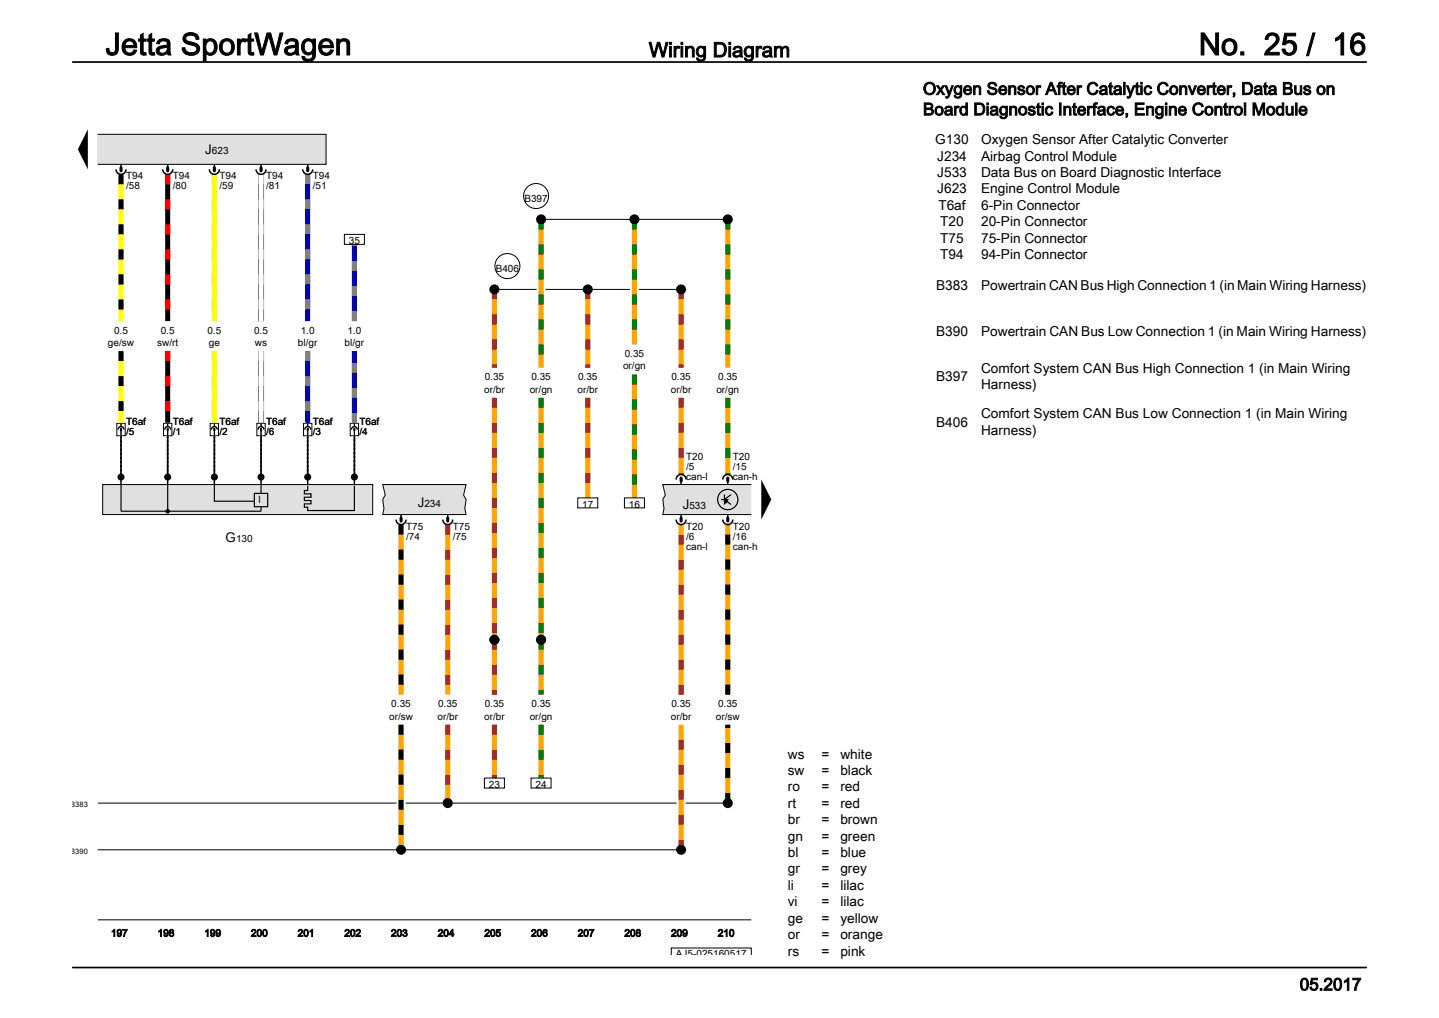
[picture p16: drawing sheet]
<svg xmlns="http://www.w3.org/2000/svg" width="297mm" height="210mm" viewBox="0 0 297 210" stroke-linecap="round" stroke-linejoin="round" font-family="sans-serif">
<defs><g id="words">
<g font-size="6.3">
<text x="21.8" y="11.3">Jetta SportWagen</text>
<text x="247.4" y="11.3">No. 25 / 16</text>
</g>
<text font-size="4.2" x="133.9" y="11.8">Wiring Diagram</text>
<g font-size="3.5">
<text x="190.5" y="19.5">Oxygen Sensor After Catalytic Converter, Data Bus on</text>
<text x="190.5" y="23.8">Board Diagnostic Interface, Engine Control Module</text>
<text x="268.2" y="204.3">05.2017</text>
</g>
<g font-size="2.8">
<text x="193" y="29.8">G130</text>
<text x="202.5" y="29.8">Oxygen Sensor After Catalytic Converter</text>
<text x="42.4" y="31.8">J</text>
<text x="193.4" y="33.1">J234</text>
<text x="202.5" y="33.1">Airbag Control Module</text>
<text x="193.4" y="36.5">J533</text>
<text x="193.4" y="39.9">J623</text>
<text x="202.5" y="36.5">Data Bus on Board Diagnostic Interface</text>
<text x="202.5" y="39.9">Engine Control Module</text>
<text x="193.7" y="43.3">T6af</text>
<text x="194.1" y="46.7">T20</text>
<text x="202.5" y="43.3">6-Pin Connector</text>
<text x="202.5" y="46.7">20-Pin Connector</text>
<text x="194.1" y="50.1">T75</text>
<text x="194.1" y="53.5">T94</text>
<text x="202.5" y="50.1">75-Pin Connector</text>
<text x="202.5" y="53.5">94-Pin Connector</text>
<text x="193.2" y="59.8">B383</text>
<text x="202.5" y="59.8">Powertrain CAN Bus High Connection 1 (in Main Wiring Harness)</text>
<text x="193.2" y="69.2">B390</text>
<text x="202.5" y="69.2">Powertrain CAN Bus Low Connection 1 (in Main Wiring Harness)</text>
<text x="202.5" y="76.9">Comfort System CAN Bus High Connection 1 (in Main Wiring</text>
<text x="193.2" y="78.6">B397</text>
<text x="202.5" y="80.3">Harness)</text>
<text x="193.2" y="88">B406</text>
<text x="202.5" y="86.3">Comfort System CAN Bus Low Connection 1 (in Main Wiring</text>
<text x="202.5" y="89.7">Harness)</text>
<text x="86.2" y="104.6">J</text>
<text x="140.9" y="104.9">J</text>
<text x="46.6" y="111.8">G</text>
<text x="162.6" y="156.5">ws</text>
<text x="162.6" y="159.9">sw</text>
<text x="169.5" y="156.5">=</text>
<text x="169.5" y="159.9">=</text>
<text x="173.4" y="156.5">white</text>
<text x="173.4" y="159.9">black</text>
<text x="162.6" y="163.3">ro</text>
<text x="162.6" y="166.6">rt</text>
<text x="169.5" y="163.3">=</text>
<text x="169.5" y="166.6">=</text>
<text x="173.4" y="163.3">red</text>
<text x="173.4" y="166.6">red</text>
<text x="162.6" y="170">br</text>
<text x="162.6" y="173.4">gn</text>
<text x="169.5" y="170">=</text>
<text x="169.5" y="173.4">=</text>
<text x="173.4" y="170">brown</text>
<text x="173.4" y="173.4">green</text>
<text x="162.6" y="176.8">bl</text>
<text x="169.5" y="176.8">=</text>
<text x="173.4" y="176.8">blue</text>
<text x="162.6" y="180.2">gr</text>
<text x="162.6" y="183.6">li</text>
<text x="169.5" y="180.2">=</text>
<text x="169.5" y="183.6">=</text>
<text x="173.4" y="180.2">grey</text>
<text x="173.4" y="183.6">lilac</text>
<text x="162.6" y="187">vi</text>
<text x="162.6" y="190.3">ge</text>
<text x="169.5" y="187">=</text>
<text x="169.5" y="190.3">=</text>
<text x="173.4" y="187">lilac</text>
<text x="173.4" y="190.3">yellow</text>
<text x="162.6" y="193.7">or</text>
<text x="162.6" y="197.1">rs</text>
<text x="169.5" y="193.7">=</text>
<text x="169.5" y="197.1">=</text>
<text x="173.4" y="193.7">orange</text>
<text x="173.4" y="197.1">pink</text>
</g>
<g font-size="2.1">
<text x="43.7" y="31.8">623</text>
<text x="26" y="37">T94</text>
<text x="26" y="39.1">/58</text>
<text x="35.6" y="37">T94</text>
<text x="35.6" y="39.1">/80</text>
<text x="45.3" y="37">T94</text>
<text x="45.3" y="39.1">/59</text>
<text x="54.9" y="37">T94</text>
<text x="54.9" y="39.1">/81</text>
<text x="64.5" y="37">T94</text>
<text x="64.5" y="39.1">/51</text>
<text x="108.2" y="41.6">B397</text>
<text x="72" y="50.4">35</text>
<text x="102.3" y="56.1">B406</text>
<text x="22.3" y="71.4">ge/sw</text>
<text x="23.5" y="68.8">0.5</text>
<text x="32.4" y="71.4">sw/rt</text>
<text x="33.2" y="68.8">0.5</text>
<text x="42.8" y="68.8">0.5</text>
<text x="43.1" y="71.4">ge</text>
<text x="52.4" y="68.8">0.5</text>
<text x="52.6" y="71.4">ws</text>
<text x="61.5" y="71.4">bl/gr</text>
<text x="62.1" y="68.8">1.0</text>
<text x="71.1" y="71.4">bl/gr</text>
<text x="71.7" y="68.8">1.0</text>
<text x="128.6" y="76.2">or/gn</text>
<text x="128.9" y="73.6">0.35</text>
<text x="99.9" y="81">or/br</text>
<text x="100" y="78.5">0.35</text>
<text x="109.3" y="81">or/gn</text>
<text x="109.7" y="78.5">0.35</text>
<text x="119.2" y="81">or/br</text>
<text x="119.3" y="78.5">0.35</text>
<text x="138.5" y="81">or/br</text>
<text x="138.6" y="78.5">0.35</text>
<text x="147.9" y="81">or/gn</text>
<text x="148.2" y="78.5">0.35</text>
<text x="26" y="87.6">T6af</text>
<text x="26" y="89.6">/5</text>
<text x="35.6" y="87.6">T6af</text>
<text x="35.6" y="89.6">/1</text>
<text x="45.3" y="87.6">T6af</text>
<text x="45.3" y="89.6">/2</text>
<text x="54.9" y="87.6">T6af</text>
<text x="54.9" y="89.6">/6</text>
<text x="64.5" y="87.6">T6af</text>
<text x="64.5" y="89.6">/3</text>
<text x="74.2" y="87.6">T6af</text>
<text x="74.2" y="89.6">/4</text>
<text x="141.6" y="94.8">T20</text>
<text x="151.2" y="94.8">T20</text>
<text x="141.6" y="96.9">/5</text>
<text x="141.6" y="98.9">can-l</text>
<text x="151.2" y="96.9">/15</text>
<text x="151.2" y="98.9">can-h</text>
<text x="53.4" y="103.8">l</text>
<text x="87.6" y="104.6">234</text>
<text x="120.2" y="104.8">17</text>
<text x="129.8" y="104.8">16</text>
<text x="142.3" y="104.9">533</text>
<text x="48.7" y="111.8">130</text>
<text x="83.8" y="109.2">T75</text>
<text x="83.8" y="111.3">/74</text>
<text x="93.4" y="109.2">T75</text>
<text x="93.4" y="111.3">/75</text>
<text x="141.6" y="109.2">T20</text>
<text x="141.6" y="111.3">/6</text>
<text x="141.6" y="113.4">can-l</text>
<text x="151.2" y="109.2">T20</text>
<text x="151.2" y="111.3">/16</text>
<text x="151.2" y="113.4">can-h</text>
<text x="80.3" y="148.5">or/sw</text>
<text x="80.8" y="145.9">0.35</text>
<text x="90.3" y="148.5">or/br</text>
<text x="90.4" y="145.9">0.35</text>
<text x="99.9" y="148.5">or/br</text>
<text x="100" y="145.9">0.35</text>
<text x="109.3" y="148.5">or/gn</text>
<text x="109.7" y="145.9">0.35</text>
<text x="138.5" y="148.5">or/br</text>
<text x="138.6" y="145.9">0.35</text>
<text x="147.7" y="148.5">or/sw</text>
<text x="148.2" y="145.9">0.35</text>
<text x="100.9" y="162.6">23</text>
<text x="110.5" y="162.6">24</text>
<text x="22.9" y="193.2">197</text>
<text x="32.5" y="193.2">198</text>
<text x="42.2" y="193.2">199</text>
<text x="51.8" y="193.2">200</text>
<text x="61.4" y="193.2">201</text>
<text x="71.1" y="193.2">202</text>
<text x="80.7" y="193.2">203</text>
<text x="90.3" y="193.2">204</text>
<text x="100" y="193.2">205</text>
<text x="109.6" y="193.2">206</text>
<text x="119.2" y="193.2">207</text>
<text x="128.9" y="193.2">208</text>
<text x="138.5" y="193.2">209</text>
<text x="139.5" y="197.3">AJ5-025160517</text>
<text x="148.1" y="193.2">210</text>
</g>
<g font-size="1.5">
<text x="14.5" y="166.4">B383</text>
<text x="14.5" y="176.1">B390</text>
</g>
</g></defs>
<path d="M20.2 189.8h134.9M138.5 197v-1.4h16.6v1.4" fill="none" stroke="#000" stroke-width=".21"/>
<path d="M20.2 27.7h47.1v6.2h-47.1z" fill="#e0e0e0"/>
<path d="M20.2 27.7h47.1v6.2h-47.1M20.2 175.3h121.1M20.2 165.7h130.8" fill="none" stroke="#000" stroke-width=".21"/>
<path d="M18.1 26.7v8.2l-2-4.1z" fill="#000"/>
<path d="M136.8 100h18.3v6.1h-18.3l.2-1.2-.2-1.8 .5-1z" fill="#e0e0e0"/>
<g fill="none" stroke="#000" stroke-width=".21">
<path d="M101.1 59.7h40.5zM111.2 45.3h39.5zM155.1 100h-18.3l.5 2.1-.5 1 .2 1.8-.2 1.2h18.3M111.2 132h1z"/>
<circle cx="104.7" cy="54.9" r="2.58"/>
<circle cx="110.6" cy="40.4" r="2.58"/>
</g>
<path d="M157.1 98.9l2.1 4.2-2.1 4.1zM149.5 103.1h.7l-.4 .7z" fill="#000"/>
<g fill="none" stroke="#000" stroke-width=".24">
<path d="M148.8 103.1h.7M149.5 103.1h.7l-.4 .7zM149.5 102v2.1M149.5 103.1l1.4 1M150.9 102l-1.4 1.1"/>
<circle cx="150.2" cy="103.1" r="2.09"/>
</g>
<path d="M21.2 100h55.7v6.1h-55.7z" fill="#e0e0e0"/>
<path d="M21.2 100h55.7v6.1h-55.7zM24.1 87.3h1.7v2.6h-1.7zM33.8 87.3h1.7v2.6h-1.7zM43.4 87.3h1.7v2.6h-1.7zM53 87.3h1.7v2.6h-1.7zM62.6 87.3h1.8v2.6h-1.8zM72.3 87.3h1.7v2.6h-1.7z" fill="none" stroke="#000" stroke-width=".21"/>
<g fill="none" stroke="#000" stroke-width=".24">
<path d="M25 100v5.5h28.9v-.9M34.6 100v5.5M44.2 100v3.4h8.3M52.5 101.8h2.8v2.7h-2.8zM53.9 100.1v1.7M63.5 100.2v1h-.7v.7h1.4v.7h-1.4v.7h1.4v.6h-1.4v.7h.7v.7h9.6v-5.1"/>
<circle cx="34.6" cy="105.5" r=".34"/>
</g>
<circle cx="34.6" cy="105.5" r=".34" fill="#000"/>
<path d="M79 100h17.2l-.5 2.1 .5 1-.3 1.8 .3 1.2h-17.2l.2-1.2-.2-1.8 .5-1z" fill="#e0e0e0"/>
<g fill="none" stroke="#000" stroke-width=".21">
<path d="M71.1 48.3h4.1v2.1h-4.1zM24.4 88.6a.6 .6 0 0 1 .6-.6 .6 .6 0 0 1 .6 .6M25 87.4v.6M25 88.9v.9M34 88.6a.6 .6 0 0 1 .6-.6 .6 .6 0 0 1 .6 .6M34.6 87.4v.6M34.6 88.9v.9M43.6 88.6a.6 .6 0 0 1 .6-.6 .6 .6 0 0 1 .6 .6M44.2 87.4v.6M44.2 88.9v.9M53.3 88.6a.6 .6 0 0 1 .6-.6 .6 .6 0 0 1 .6 .6M53.9 87.4v.6"/>
<path d="M53.9 88.9v.9M62.9 88.6a.6 .6 0 0 1 .6-.6 .6 .6 0 0 1 .6 .6M63.5 87.4v.6M63.5 88.9v.9M72.5 88.6a.6 .6 0 0 1 .6-.6 .6 .6 0 0 1 .6 .6M73.1 87.4v.6M73.1 88.9v.9M79 100h17.2l-.5 2.1 .5 1-.3 1.8 .3 1.2h-17.2l.2-1.2-.2-1.8 .5-1zM119.2 102.7h4.2v2.1h-4.2zM128.9 102.7h4.1v2.1h-4.1zM100 160.5h4.1v2.1h-4.1zM109.6 160.5h4.1v2.1h-4.1z"/>
<circle cx="25" cy="98.4" r=".62"/>
<circle cx="34.6" cy="98.4" r=".62"/>
<circle cx="44.2" cy="98.4" r=".62"/>
<circle cx="53.9" cy="98.4" r=".62"/>
<circle cx="63.5" cy="98.4" r=".62"/>
<circle cx="73.1" cy="98.4" r=".62"/>
</g>
<g fill="none" stroke="#fff" stroke-width="1.9" stroke-linecap="butt">
<path d="M25 36v30.2M34.6 36v30.2M44.2 36v30.2M53.9 36v30.2M63.5 36v30.2M73.1 50.4v15.8M102 59.7v16.2M111.7 45.3v30.6M121.3 59.7v16.2M130.9 45.3v25.8M140.6 59.7v16.2M150.2 45.3v30.6"/>
<path d="M25 72.4v14.8M34.6 72.4v14.8M44.2 72.4v14.8M53.9 72.4v14.8M63.5 72.4v14.8M73.1 72.4v14.8M130.9 77.2v25.5M102 82.1v61.2M111.7 82.1v61.2M121.3 82.1v20.6M140.6 82.1v15.8M150.2 82.1v15.8"/>
<path d="M82.8 108.2v35.1M92.4 108.2v35.1M140.6 108.2v35.1M150.2 108.2v35.1M82.8 149.5v25.8M92.4 149.5v16.2M102 149.5v11M111.7 149.5v11M140.6 149.5v25.8M150.2 149.5v16.2"/>
</g>
<g fill="none" stroke="#ffa500" stroke-width="1" stroke-linecap="butt">
<path d="M102 59.7v16.2M111.7 45.3v30.6M121.3 59.7v16.2M130.9 45.3v25.8M140.6 59.7v16.2M150.2 45.3v30.6M130.9 77.2v25.5M102 82.1v61.2M111.7 82.1v61.2M121.3 82.1v20.6M140.6 82.1v15.8M150.2 82.1v15.8"/>
<path d="M82.8 108.2v35.1M92.4 108.2v35.1M140.6 108.2v35.1M150.2 108.2v35.1M82.8 149.5v25.8M92.4 149.5v16.2M102 149.5v11M111.7 149.5v11M140.6 149.5v25.8M150.2 149.5v16.2"/>
</g>
<path d="M102 59.7v16.2M121.3 59.7v16.2M140.6 59.7v16.2M102 82.1v49.9M121.3 82.1v20.6M140.6 82.1v15.8M92.4 108.2v35.1M102 132v11.3M92.4 149.5v16.2M102 149.5v11M140.6 143.3v-35.1M140.6 175.3v-25.8" fill="none" stroke="#a52a2a" stroke-width="1" stroke-dasharray="2.1 3.1" stroke-linecap="butt"/>
<g fill="#000">
<circle cx="102" cy="59.7" r="1.03"/>
<circle cx="111.7" cy="45.3" r="1.03"/>
<circle cx="121.3" cy="59.7" r="1.03"/>
<circle cx="130.9" cy="45.3" r="1.03"/>
<circle cx="140.6" cy="59.7" r="1.03"/>
<circle cx="150.2" cy="45.3" r="1.03"/>
<circle cx="25" cy="98.4" r=".62"/>
<circle cx="34.6" cy="98.4" r=".62"/>
<circle cx="44.2" cy="98.4" r=".62"/>
<circle cx="53.9" cy="98.4" r=".62"/>
<circle cx="63.5" cy="98.4" r=".62"/>
<circle cx="73.1" cy="98.4" r=".62"/>
<circle cx="102" cy="132" r="1.03"/>
<circle cx="111.7" cy="132" r="1.03"/>
<circle cx="82.8" cy="175.3" r="1.03"/>
<circle cx="92.4" cy="165.7" r="1.03"/>
<circle cx="140.6" cy="175.3" r="1.03"/>
<circle cx="150.2" cy="165.7" r="1.03"/>
</g>
<g fill="none" stroke="#000" stroke-width=".31">
<path d="M23.9 34.9a1.03 1.03 0 0 0 1.1 1.1 1.03 1.03 0 0 0 1-1.1M25 33.9v1M33.6 34.9a1.03 1.03 0 0 0 1 1.1 1.03 1.03 0 0 0 1-1.1M34.6 33.9v1M43.2 34.9a1.03 1.03 0 0 0 1 1.1 1.03 1.03 0 0 0 1.1-1.1M44.2 33.9v1M52.8 34.9a1.03 1.03 0 0 0 1.1 1.1 1.03 1.03 0 0 0 1-1.1M53.9 33.9v1M62.5 34.9a1.03 1.03 0 0 0 1 1.1 1.03 1.03 0 0 0 1-1.1M63.5 33.9v1M25 98.9v1.1M34.6 98.9v1.1"/>
<path d="M44.2 98.9v1.1M53.9 98.9v1.1M63.5 98.9v1.1M73.1 98.9v1.1M139.5 98.9a1.03 1.03 0 0 1 1.1-1 1.03 1.03 0 0 1 1 1M140.6 98.9v1.1M149.2 98.9a1.03 1.03 0 0 1 1-1 1.03 1.03 0 0 1 1 1M150.2 98.9v1.1M81.7 107.2a1.03 1.03 0 0 0 1.1 1 1.03 1.03 0 0 0 1-1M82.8 106.1v1.1M91.4 107.2a1.03 1.03 0 0 0 1 1 1.03 1.03 0 0 0 1-1M92.4 106.1v1.1"/>
<path d="M139.5 107.2a1.03 1.03 0 0 0 1.1 1 1.03 1.03 0 0 0 1-1M140.6 106.1v1.1M149.2 107.2a1.03 1.03 0 0 0 1 1 1.03 1.03 0 0 0 1-1M150.2 106.1v1.1"/>
</g>
<path d="M25 34.6v.6M34.6 34.6v.6M44.2 34.6v.6M53.9 34.6v.6M63.5 34.6v.6M140.6 98.6v.6M150.2 98.6v.6M82.8 106.9v.6M92.4 106.9v.6M140.6 106.9v.6M150.2 106.9v.6" fill="none" stroke="#000" stroke-width=".64"/>
<path d="M25 36v30.2M25 72.4v14.8M82.8 108.2v35.1M82.8 149.5v25.8M150.2 143.3v-35.1M150.2 165.7v-16.2" fill="none" stroke="#000" stroke-width="1" stroke-dasharray="2.1 3.1" stroke-linecap="butt"/>
<path d="M111.7 45.3v30.6M130.9 45.3v25.8M150.2 45.3v30.6M130.9 77.2v25.5M111.7 82.1v49.9M150.2 82.1v15.8M111.7 132v11.3M111.7 149.5v11" fill="none" stroke="#008000" stroke-width="1" stroke-dasharray="2.1 3.1" stroke-linecap="butt"/>
<path d="M25 90v7.9M34.6 90v7.9M44.2 90v7.9M53.9 90v7.9M63.5 90v7.9M73.1 90v7.9" fill="none" stroke="#fff" stroke-width=".97" stroke-linecap="butt"/>
<path d="M15 12.8h267M25 90v7.9M34.6 90v7.9M44.2 90v7.9M53.9 90v7.9M63.5 90v7.9M73.1 90v7.9M15 199.6h267" fill="none" stroke="#000" stroke-width=".35"/>
<path d="M25 90v7.9M34.6 90v7.9M44.2 90v7.9M53.9 90v7.9M63.5 90v7.9M73.1 97.9v-7.9" fill="none" stroke="#000" stroke-width=".35" stroke-dasharray=".3 .5" stroke-linecap="butt"/>
<path d="M25 88.4v.4M34.6 88.4v.4M44.2 88.4v.4M53.9 88.4v.4M63.5 88.4v.4M73.1 88.4v.4" fill="none" stroke="#000" stroke-width=".37"/>
<path d="M25 36v30.2M44.2 36v30.2M25 72.4v14.8M44.2 72.4v14.8" fill="none" stroke="#ff0" stroke-width="1" stroke-linecap="butt"/>
<path d="M34.6 36v30.2M34.6 72.4v14.8" fill="none" stroke="#000" stroke-width="1" stroke-linecap="butt"/>
<path d="M34.6 36v30.2M34.6 72.4v14.8" fill="none" stroke="#f00" stroke-width="1" stroke-dasharray="2.1 3.1" stroke-linecap="butt"/>
<path d="M44.2 36v30.2M44.2 72.4v14.8" fill="none" stroke="#ff0" stroke-width="1" stroke-dasharray="2.1 3.1" stroke-linecap="butt"/>
<path d="M53.9 36v30.2M53.9 72.4v14.8" fill="none" stroke="#000" stroke-width="1.2" stroke-linecap="butt"/>
<path d="M53.9 36v30.2M53.9 72.4v14.8" fill="none" stroke="#fff" stroke-width="1" stroke-linecap="butt"/>
<path d="M53.9 36v30.2M53.9 72.4v14.8" fill="none" stroke="#fff" stroke-width="1" stroke-dasharray="2.1 3.1" stroke-linecap="butt"/>
<path d="M63.5 36v30.2M73.1 50.4v15.8M63.5 72.4v14.8M73.1 72.4v14.8" fill="none" stroke="#00f" stroke-width="1" stroke-linecap="butt"/>
<path d="M63.5 36v30.2M63.5 72.4v14.8M73.1 66.2v-15.8M73.1 87.2v-14.8" fill="none" stroke="#808080" stroke-width="1" stroke-dasharray="2.1 3.1" stroke-linecap="butt"/>
<use href="#words"/>
</svg>
